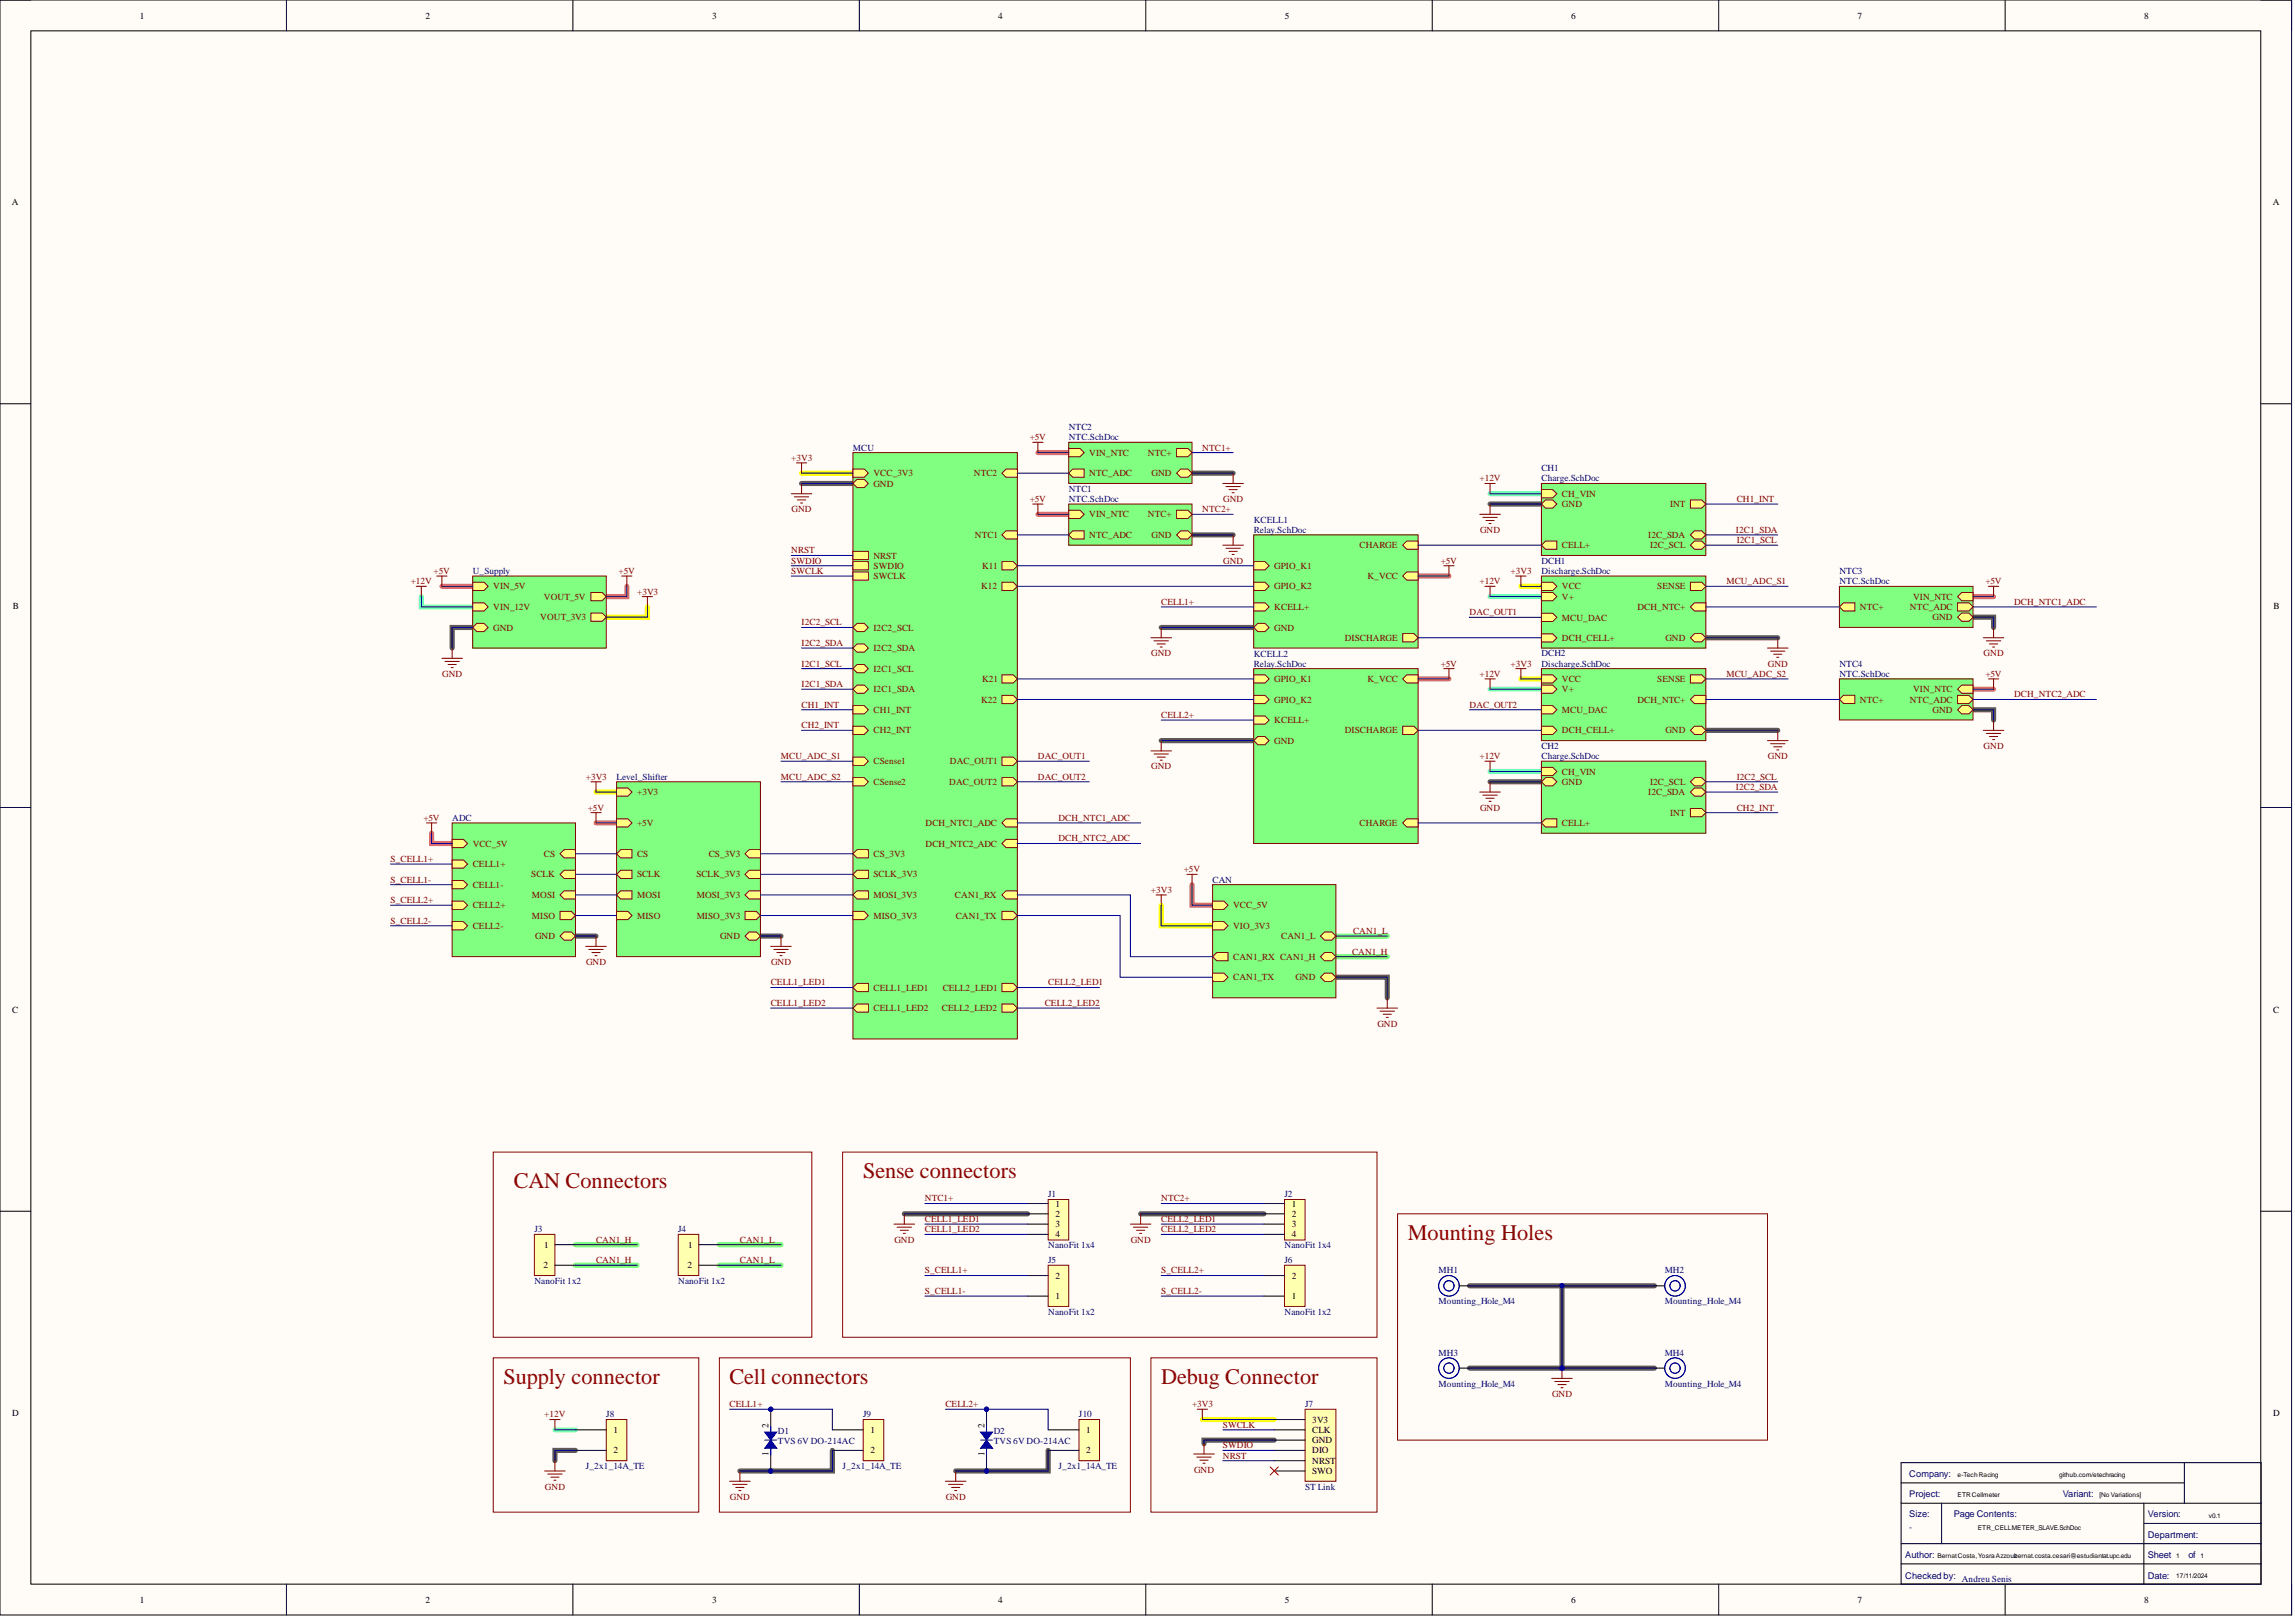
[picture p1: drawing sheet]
<svg xmlns="http://www.w3.org/2000/svg" width="566mm" height="399mm" viewBox="0 0 566 399" stroke-linecap="round" stroke-linejoin="round" font-family="sans-serif">
<defs><g id="words">
<g font-size="5.5" fill="#980000">
<text x="126.8" y="293.1">CAN Connectors</text>
<text x="213" y="290.5">Sense connectors</text>
<text x="347.3" y="305.7">Mounting Holes</text>
<text x="124.2" y="341.3">Supply connector</text>
<text x="180" y="341.3">Cell connectors</text>
<text x="286.5" y="341.3">Debug Connector</text>
</g>
<g font-size="2.3">
<text x="34.5" y="4.6">1</text>
<text x="105" y="4.6">2</text>
<text x="175.7" y="4.6">3</text>
<text x="246.3" y="4.6">4</text>
<text x="317" y="4.6">5</text>
<text x="387.6" y="4.6">6</text>
<text x="458.3" y="4.6">7</text>
<text x="529" y="4.6">8</text>
<text x="3" y="50.6">A</text>
<text x="560.7" y="50.6">A</text>
<text x="3.1" y="150.1">B</text>
<text x="560.9" y="150.1">B</text>
<text x="3" y="249.7">C</text>
<text x="560.8" y="249.7">C</text>
<text x="260.4" y="297.5">1</text>
<text x="318.7" y="297.5">1</text>
<text x="260.4" y="300.1">2</text>
<text x="260.4" y="302.6">3</text>
<text x="260.4" y="305.2">4</text>
<text x="318.7" y="300.1">2</text>
<text x="318.7" y="302.6">3</text>
<text x="318.7" y="305.2">4</text>
<text x="134.3" y="307.7">1</text>
<text x="169.8" y="307.7">1</text>
<text x="134.1" y="312.8">2</text>
<text x="169.6" y="312.8">2</text>
<text x="260.4" y="315.3">2</text>
<text x="318.7" y="315.3">2</text>
<text x="260.4" y="320.4">1</text>
<text x="318.7" y="320.4">1</text>
<text x="3" y="349.2">D</text>
<text x="151.4" y="353.4">1</text>
<text x="189.6" y="352.1" transform="rotate(-90 189.6 352.1)">2</text>
<text x="214.7" y="353.4">1</text>
<text x="242.9" y="352.1" transform="rotate(-90 242.9 352.1)">2</text>
<text x="268" y="353.4">1</text>
<text x="323.8" y="350.8">3V3</text>
<text x="323.8" y="353.4">CLK</text>
<text x="560.8" y="349.2">D</text>
<text x="151.4" y="358.4">2</text>
<text x="189.6" y="359.1" transform="rotate(-90 189.6 359.1)">1</text>
<text x="214.7" y="358.4">2</text>
<text x="242.9" y="359.1" transform="rotate(-90 242.9 359.1)">1</text>
<text x="268" y="358.4">2</text>
<text x="323.8" y="355.9">GND</text>
<text x="323.8" y="358.4">DIO</text>
<text x="323.8" y="361">NRST</text>
<text x="323.8" y="363.5">SWO</text>
<text x="34.5" y="395.2">1</text>
<text x="105" y="395.2">2</text>
<text x="175.7" y="395.2">3</text>
<text x="246.3" y="395.2">4</text>
<text x="317" y="395.2">5</text>
<text x="387.6" y="395.2">6</text>
<text x="458.3" y="395.2">7</text>
<text x="529" y="395.2">8</text>
</g>
<g font-size="2.3" fill="#000080">
<text x="263.7" y="106.1">NTC2</text>
<text x="210.4" y="111.1">MCU</text>
<text x="263.7" y="108.6">NTC.SchDoc</text>
<text x="380.3" y="116.2">CH1</text>
<text x="380.3" y="118.7">Charge.SchDoc</text>
<text x="263.7" y="121.3">NTC1</text>
<text x="263.7" y="123.8">NTC.SchDoc</text>
<text x="309.3" y="128.9">KCELL1</text>
<text x="309.3" y="131.4">Relay.SchDoc</text>
<text x="116.6" y="141.5">U_Supply</text>
<text x="380.3" y="139">DCH1</text>
<text x="380.3" y="141.5">Discharge.SchDoc</text>
<text x="453.8" y="141.6">NTC3</text>
<text x="453.8" y="144.1">NTC.SchDoc</text>
<text x="309.3" y="161.9">KCELL2</text>
<text x="380.3" y="161.8">DCH2</text>
<text x="309.3" y="164.4">Relay.SchDoc</text>
<text x="380.3" y="164.4">Discharge.SchDoc</text>
<text x="453.8" y="164.5">NTC4</text>
<text x="453.8" y="166.9">NTC.SchDoc</text>
<text x="380.3" y="184.8">CH2</text>
<text x="380.3" y="187.2">Charge.SchDoc</text>
<text x="152.1" y="192.3">Level_Shifter</text>
<text x="111.6" y="202.4">ADC</text>
<text x="299.2" y="217.6">CAN</text>
<text x="258.6" y="295.3">J1</text>
<text x="316.9" y="295.3">J2</text>
<text x="131.8" y="303.9">J3</text>
<text x="167.3" y="303.9">J4</text>
<text x="258.6" y="307.8">NanoFit 1x4</text>
<text x="258.6" y="311.5">J5</text>
<text x="316.9" y="307.8">NanoFit 1x4</text>
<text x="316.9" y="311.5">J6</text>
<text x="131.8" y="316.6">NanoFit 1x2</text>
<text x="167.3" y="316.6">NanoFit 1x2</text>
<text x="354.9" y="314">MH1</text>
<text x="410.7" y="314">MH2</text>
<text x="354.9" y="321.6">Mounting_Hole_M4</text>
<text x="410.7" y="321.6">Mounting_Hole_M4</text>
<text x="258.6" y="324.2">NanoFit 1x2</text>
<text x="316.9" y="324.2">NanoFit 1x2</text>
<text x="354.9" y="334.3">MH3</text>
<text x="410.7" y="334.3">MH4</text>
<text x="354.9" y="341.9">Mounting_Hole_M4</text>
<text x="410.7" y="341.9">Mounting_Hole_M4</text>
<text x="322" y="347">J7</text>
<text x="149.6" y="349.5">J8</text>
<text x="191.9" y="353.5">D1</text>
<text x="213" y="349.5">J9</text>
<text x="245.2" y="353.5">D2</text>
<text x="266.2" y="349.5">J10</text>
<text x="191.9" y="356.1">TVS 6V DO-214AC</text>
<text x="245.2" y="356.1">TVS 6V DO-214AC</text>
<text x="144.5" y="362.2">J_2x1_14A_TE</text>
<text x="207.9" y="362.2">J_2x1_14A_TE</text>
<text x="261.1" y="362.2">J_2x1_14A_TE</text>
<text x="471.1" y="364.2">Company:</text>
<text x="322" y="367.3">ST Link</text>
<text x="471.1" y="369.2">Project:</text>
<text x="508.9" y="369.2">Variant:</text>
<text x="471.1" y="374.2">Size:</text>
<text x="471.1" y="377.2">-</text>
<text x="482" y="374.2">Page Contents:</text>
<text x="529.9" y="374.2">Version:</text>
<text x="529.9" y="379.1">Department:</text>
<text x="470" y="389.5">Checked by:</text>
<text x="470" y="384.1">Author:</text>
<text x="529.9" y="384.1">Sheet</text>
<text x="529.9" y="389.5">Date:</text>
<text x="539.9" y="384.1">of</text>
<text x="484" y="390.1">Andreu Senis</text>
</g>
<g font-size="2.3" fill="#800000">
<text x="195.2" y="113.6">+3V3</text>
<text x="254" y="108.6">+5V</text>
<text x="268.7" y="112.4">VIN_NTC</text>
<text x="283.2" y="112.4">NTC+</text>
<text x="296.6" y="111.1">NTC1+</text>
<text x="215.5" y="117.4">VCC_3V3</text>
<text x="215.5" y="120">GND</text>
<text x="240.3" y="117.4">NTC2</text>
<text x="268.7" y="117.4">NTC_ADC</text>
<text x="284.1" y="117.4">GND</text>
<text x="365" y="118.7">+12V</text>
<text x="254" y="123.8">+5V</text>
<text x="301.8" y="123.8">GND</text>
<text x="385.4" y="122.5">CH_VIN</text>
<text x="385.4" y="125.1">GND</text>
<text x="412.1" y="125.1">INT</text>
<text x="428.5" y="123.8">CH1_INT</text>
<text x="195.3" y="126.3">GND</text>
<text x="268.7" y="127.6">VIN_NTC</text>
<text x="283.2" y="127.6">NTC+</text>
<text x="296.6" y="126.3">NTC2+</text>
<text x="365.2" y="131.4">GND</text>
<text x="428.3" y="131.4">I2C1_SDA</text>
<text x="195.2" y="136.5">NRST</text>
<text x="215.5" y="137.7">NRST</text>
<text x="240.5" y="132.7">NTC1</text>
<text x="268.7" y="132.7">NTC_ADC</text>
<text x="284.1" y="132.7">GND</text>
<text x="335.4" y="135.2">CHARGE</text>
<text x="385.4" y="135.2">CELL+</text>
<text x="406.7" y="132.7">I2C_SDA</text>
<text x="407.1" y="135.2">I2C_SCL</text>
<text x="428.5" y="133.9">I2C1_SCL</text>
<text x="107" y="141.5">+5V</text>
<text x="152.6" y="141.5">+5V</text>
<text x="195.2" y="139">SWDIO</text>
<text x="195.2" y="141.5">SWCLK</text>
<text x="215.5" y="140.3">SWDIO</text>
<text x="215.5" y="142.8">SWCLK</text>
<text x="242.3" y="140.3">K11</text>
<text x="301.8" y="139">GND</text>
<text x="314.4" y="140.3">GPIO_K1</text>
<text x="337.4" y="142.8">K_VCC</text>
<text x="355.4" y="139">+5V</text>
<text x="372.7" y="141.5">+3V3</text>
<text x="101.3" y="144.1">+12V</text>
<text x="121.7" y="145.3">VIN_5V</text>
<text x="134.2" y="147.9">VOUT_5V</text>
<text x="157.2" y="146.6">+3V3</text>
<text x="242" y="145.3">K12</text>
<text x="286.5" y="149.2">CELL1+</text>
<text x="314.4" y="145.3">GPIO_K2</text>
<text x="365" y="144.1">+12V</text>
<text x="385.4" y="145.3">VCC</text>
<text x="385.4" y="147.9">V+</text>
<text x="408.9" y="145.3">SENSE</text>
<text x="425.9" y="144.1">MCU_ADC_S1</text>
<text x="472" y="147.9">VIN_NTC</text>
<text x="489.8" y="144.1">+5V</text>
<text x="496.9" y="149.2">DCH_NTC1_ADC</text>
<text x="121.7" y="150.4">VIN_12V</text>
<text x="121.7" y="155.5">GND</text>
<text x="133.3" y="153">VOUT_3V3</text>
<text x="197.8" y="154.2">I2C2_SCL</text>
<text x="215.5" y="155.5">I2C2_SCL</text>
<text x="314.4" y="150.4">KCELL+</text>
<text x="314.4" y="155.5">GND</text>
<text x="362.5" y="151.7">DAC_OUT1</text>
<text x="385.4" y="153">MCU_DAC</text>
<text x="404" y="150.4">DCH_NTC+</text>
<text x="458.9" y="150.4">NTC+</text>
<text x="471.2" y="150.4">NTC_ADC</text>
<text x="476.8" y="153">GND</text>
<text x="197.8" y="159.3">I2C2_SDA</text>
<text x="215.5" y="160.6">I2C2_SDA</text>
<text x="284" y="161.8">GND</text>
<text x="331.8" y="158">DISCHARGE</text>
<text x="385.4" y="158.1">DCH_CELL+</text>
<text x="410.9" y="158">GND</text>
<text x="489.4" y="161.8">GND</text>
<text x="109.1" y="166.9">GND</text>
<text x="197.8" y="164.4">I2C1_SCL</text>
<text x="215.5" y="165.6">I2C1_SCL</text>
<text x="355.4" y="164.4">+5V</text>
<text x="365" y="166.9">+12V</text>
<text x="372.7" y="164.4">+3V3</text>
<text x="425.9" y="166.9">MCU_ADC_S2</text>
<text x="436.2" y="164.4">GND</text>
<text x="489.8" y="166.9">+5V</text>
<text x="197.8" y="169.4">I2C1_SDA</text>
<text x="215.5" y="170.7">I2C1_SDA</text>
<text x="242" y="173.3">K22</text>
<text x="242.3" y="168.2">K21</text>
<text x="314.4" y="173.3">GPIO_K2</text>
<text x="314.4" y="168.2">GPIO_K1</text>
<text x="337.4" y="168.2">K_VCC</text>
<text x="385.4" y="168.2">VCC</text>
<text x="385.4" y="170.7">V+</text>
<text x="404" y="173.3">DCH_NTC+</text>
<text x="408.9" y="168.2">SENSE</text>
<text x="458.9" y="173.3">NTC+</text>
<text x="471.2" y="173.3">NTC_ADC</text>
<text x="472" y="170.7">VIN_NTC</text>
<text x="496.9" y="172">DCH_NTC2_ADC</text>
<text x="197.8" y="174.5">CH1_INT</text>
<text x="197.8" y="179.6">CH2_INT</text>
<text x="215.5" y="175.8">CH1_INT</text>
<text x="286.5" y="177.1">CELL2+</text>
<text x="314.4" y="178.3">KCELL+</text>
<text x="362.5" y="174.5">DAC_OUT2</text>
<text x="385.4" y="175.8">MCU_DAC</text>
<text x="476.8" y="175.8">GND</text>
<text x="215.5" y="180.9">CH2_INT</text>
<text x="314.4" y="183.4">GND</text>
<text x="331.8" y="180.9">DISCHARGE</text>
<text x="385.4" y="180.9">DCH_CELL+</text>
<text x="410.9" y="180.9">GND</text>
<text x="489.4" y="184.7">GND</text>
<text x="192.7" y="187.2">MCU_ADC_S1</text>
<text x="215.5" y="188.5">CSense1</text>
<text x="234.3" y="188.5">DAC_OUT1</text>
<text x="256.1" y="187.2">DAC_OUT1</text>
<text x="284" y="189.7">GND</text>
<text x="365" y="187.2">+12V</text>
<text x="385.4" y="191">CH_VIN</text>
<text x="436.2" y="187.2">GND</text>
<text x="144.5" y="192.3">+3V3</text>
<text x="157.2" y="196.1">+3V3</text>
<text x="192.7" y="192.3">MCU_ADC_S2</text>
<text x="215.5" y="193.5">CSense2</text>
<text x="234.2" y="193.5">DAC_OUT2</text>
<text x="256.1" y="192.3">DAC_OUT2</text>
<text x="385.4" y="193.5">GND</text>
<text x="406.7" y="196.1">I2C_SDA</text>
<text x="407.1" y="193.5">I2C_SCL</text>
<text x="428.3" y="194.8">I2C2_SDA</text>
<text x="428.5" y="192.3">I2C2_SCL</text>
<text x="104.5" y="202.4">+5V</text>
<text x="145" y="199.9">+5V</text>
<text x="157.2" y="203.7">+5V</text>
<text x="228.3" y="203.7">DCH_NTC1_ADC</text>
<text x="261.1" y="202.4">DCH_NTC1_ADC</text>
<text x="335.4" y="203.7">CHARGE</text>
<text x="365.2" y="199.9">GND</text>
<text x="385.4" y="203.7">CELL+</text>
<text x="412.1" y="201.2">INT</text>
<text x="428.5" y="199.9">CH2_INT</text>
<text x="116.6" y="208.8">VCC_5V</text>
<text x="228.3" y="208.8">DCH_NTC2_ADC</text>
<text x="261.1" y="207.5">DCH_NTC2_ADC</text>
<text x="96.3" y="212.6">S_CELL1+</text>
<text x="116.6" y="213.8">CELL1+</text>
<text x="134.2" y="211.3">CS</text>
<text x="157.2" y="211.3">CS</text>
<text x="174.8" y="211.3">CS_3V3</text>
<text x="215.5" y="211.3">CS_3V3</text>
<text x="292.1" y="215.1">+5V</text>
<text x="96.3" y="217.6">S_CELL1-</text>
<text x="116.6" y="218.9">CELL1-</text>
<text x="131.1" y="216.4">SCLK</text>
<text x="131.2" y="221.4">MOSI</text>
<text x="157.2" y="221.4">MOSI</text>
<text x="157.2" y="216.4">SCLK</text>
<text x="171.8" y="216.4">SCLK_3V3</text>
<text x="171.9" y="221.4">MOSI_3V3</text>
<text x="215.5" y="216.4">SCLK_3V3</text>
<text x="215.5" y="221.4">MOSI_3V3</text>
<text x="235.6" y="221.4">CAN1_RX</text>
<text x="284" y="220.2">+3V3</text>
<text x="96.3" y="222.7">S_CELL2+</text>
<text x="96.3" y="227.8">S_CELL2-</text>
<text x="116.6" y="224">CELL2+</text>
<text x="131.2" y="226.5">MISO</text>
<text x="157.2" y="226.5">MISO</text>
<text x="171.9" y="226.5">MISO_3V3</text>
<text x="215.5" y="226.5">MISO_3V3</text>
<text x="235.8" y="226.5">CAN1_TX</text>
<text x="304.2" y="224">VCC_5V</text>
<text x="116.6" y="229.1">CELL2-</text>
<text x="132" y="231.6">GND</text>
<text x="177.6" y="231.6">GND</text>
<text x="304.2" y="229.1">VIO_3V3</text>
<text x="316.1" y="231.6">CAN1_L</text>
<text x="333.8" y="230.3">CAN1_L</text>
<text x="144.6" y="237.9">GND</text>
<text x="190.2" y="237.9">GND</text>
<text x="304.2" y="236.7">CAN1_RX CAN1_H</text>
<text x="333.6" y="235.4">CAN1_H</text>
<text x="190.1" y="243">CELL1_LED1</text>
<text x="215.5" y="244.3">CELL1_LED1</text>
<text x="232.6" y="244.3">CELL2_LED1</text>
<text x="258.6" y="243">CELL2_LED1</text>
<text x="304.2" y="241.7">CAN1_TX</text>
<text x="319.6" y="241.7">GND</text>
<text x="190.1" y="248.1">CELL1_LED2</text>
<text x="215.5" y="249.4">CELL1_LED2</text>
<text x="232.4" y="249.4">CELL2_LED2</text>
<text x="257.8" y="248.1">CELL2_LED2</text>
<text x="339.8" y="253.2">GND</text>
<text x="228.2" y="296.3">NTC1+</text>
<text x="286.5" y="296.3">NTC2+</text>
<text x="228.2" y="301.4">CELL1_LED1</text>
<text x="228.2" y="303.9">CELL1_LED2</text>
<text x="286.5" y="301.4">CELL2_LED1</text>
<text x="286.5" y="303.9">CELL2_LED2</text>
<text x="147" y="306.4">CAN1_H</text>
<text x="147" y="311.5">CAN1_H</text>
<text x="182.5" y="306.4">CAN1_L</text>
<text x="182.5" y="311.5">CAN1_L</text>
<text x="220.7" y="306.4">GND</text>
<text x="279" y="306.4">GND</text>
<text x="228.2" y="314">S_CELL1+</text>
<text x="286.5" y="314">S_CELL2+</text>
<text x="228.2" y="319.1">S_CELL1-</text>
<text x="286.5" y="319.1">S_CELL2-</text>
<text x="180" y="347">CELL1+</text>
<text x="233.2" y="347">CELL2+</text>
<text x="294.1" y="347">+3V3</text>
<text x="382.9" y="344.5">GND</text>
<text x="134.3" y="349.5">+12V</text>
<text x="301.7" y="352.1">SWCLK</text>
<text x="301.7" y="357.2">SWDIO</text>
<text x="301.7" y="359.7">NRST</text>
<text x="294.6" y="363.2">GND</text>
<text x="134.5" y="367.3">GND</text>
<text x="180.1" y="369.8">GND</text>
<text x="233.3" y="369.8">GND</text>
</g>
<g font-size="1.6">
<text x="483" y="364.3">e-Tech Racing</text>
<text x="508" y="364.3">github.com/etechracing</text>
<text x="483" y="369.2">ETR Cellmeter</text>
<text x="518" y="369.2">[No Variations]</text>
<text x="488" y="377.2">ETR_CELLMETER_SLAVE.SchDoc</text>
<text x="544.9" y="374.2">v0.1</text>
<text x="478" y="384.2">BernatCosta,Yosra Azzoubernat.costa.cesari@estudiantat.upc.edu</text>
<text x="496.9" y="384.2">z</text>
<text x="536.9" y="384.2">1</text>
<text x="536.9" y="389.2">17/11/2024</text>
<text x="542.9" y="384.2">1</text>
</g>
</g></defs>
<path d="M0 0h565.4v398.3h-565.4z" fill-rule="evenodd" fill="#fffcf8"/>
<path d="M0 0h565.4v398.3h-565.4z" fill="none" stroke="#000" stroke-width=".25"/>
<path d="M7.6 7.6h550.2v383h-550.2z" fill-rule="evenodd" fill="#fffcf8"/>
<g fill="none" stroke="#000" stroke-width=".25">
<path d="M0 0h7.6M70.7 0v7.6M141.3 0v7.6M212 0v7.6M282.7 0v7.6M353.4 0v7.6M424 0v7.6M494.7 0v7.6M557.8 0h7.6v7.6M7.6 7.6h550.2v383h-550.2zM0 99.6h7.6M557.8 99.6h7.6"/>
<path d="M0 199.1h7.6M557.8 199.1h7.6M0 298.7h7.6M557.8 298.7h7.6M70.7 390.6v7.7M141.3 390.6v7.7M212 390.6v7.7M282.7 390.6v7.7M353.4 390.6v7.7M424 390.6v7.7M494.7 390.6v7.7M565.4 390.6v7.7"/>
</g>
<g fill="none" stroke="#605857" stroke-width="1.3">
<path d="M197.8 119.2h12.6M294.1 116.7h10.1M294.1 131.9h10.1M367.6 124.3h12.7M116.6 154.7h-5v5.1M286.5 154.7h22.8M420.9 157.3h17.7M486.8 152.2h5v2.5M486.8 175h5v2.6M286.5 182.6h22.8M367.6 192.8h12.7M420.9 180.1h17.7"/>
<path d="M142 230.8h5M187.6 230.8h5.1M329.6 241h12.7v5.1M223.1 299.3h30.4M281.4 299.3h30.4M362.5 317.1h45.7M385.4 317.1v20.3M362.5 337.4h45.7M142 357.7h-5.1v2.5M205.4 357.7v5h-22.9M258.6 357.7v5h-22.8M314.4 355.1h-17.4v.9"/>
</g>
<path d="M197.8 116.7h12.6M159.7 149.7v2.5h-10.1M375.2 144.6h5.1M375.2 167.4h5.1M147 195.3h5.1M286.5 223.2v5.1h12.7M296.6 350.1h17.8" fill="none" stroke="#ff0" stroke-width="1.3"/>
<path d="M256.1 111.6h7.6M256.1 126.8h7.6M109 144.6h7.6M154.7 144.6v2.5h-5.1M349.9 142.1h7.6M486.8 147.1h5M349.9 167.4h7.6M486.8 170h5M106.5 205.5v2.5h5.1M147 202.9h5.1M294.1 218.1v5.1h5.1" fill="none" stroke="#ff6e6e" stroke-width="1.3"/>
<path d="M329.6 235.9h12.7M329.6 230.8h12.7M142 306.9h15.2M142 312h15.2M177.5 306.9h15.2M177.5 312h15.2" fill="none" stroke="#6eff6e" stroke-width="1.3"/>
<path d="M367.6 121.8h12.7M103.9 147.1v2.6h12.7M367.6 147.1h12.7M367.6 170h12.7M367.6 190.2h12.7M136.9 352.6h5.1" fill="none" stroke="#6effff" stroke-width="1.3"/>
<path d="M111.6 202.9h30.4v33h-30.4z" fill-rule="evenodd" fill="#80ff80"/>
<path d="M111.6 202.9h30.4v33h-30.4z" fill="none" stroke="#800000" stroke-width=".25"/>
<path d="M139.2 214.6h2.8v2h-2.8l-1-1z" fill-rule="evenodd" fill="#ffff80"/>
<path d="M139.2 214.6h2.8v2h-2.8l-1-1z" fill="none" stroke="#800000" stroke-width=".25"/>
<path d="M139.2 209.5h2.8v2.1h-2.8l-1-1.1z" fill-rule="evenodd" fill="#ffff80"/>
<path d="M139.2 209.5h2.8v2.1h-2.8l-1-1.1z" fill="none" stroke="#800000" stroke-width=".25"/>
<path d="M139.2 219.7h2.8v2h-2.8l-1-1z" fill-rule="evenodd" fill="#ffff80"/>
<path d="M139.2 219.7h2.8v2h-2.8l-1-1z" fill="none" stroke="#800000" stroke-width=".25"/>
<path d="M138.2 224.7h2.8l1 1.1-1 1h-2.8z" fill-rule="evenodd" fill="#ffff80"/>
<path d="M138.2 224.7h2.8l1 1.1-1 1h-2.8z" fill="none" stroke="#800000" stroke-width=".25"/>
<path d="M111.6 222.2h2.7l1.1 1-1.1 1h-2.7z" fill-rule="evenodd" fill="#ffff80"/>
<path d="M111.6 222.2h2.7l1.1 1-1.1 1h-2.7z" fill="none" stroke="#800000" stroke-width=".25"/>
<path d="M111.6 227.3h2.7l1.1 1-1.1 1h-2.7z" fill-rule="evenodd" fill="#ffff80"/>
<path d="M111.6 227.3h2.7l1.1 1-1.1 1h-2.7z" fill="none" stroke="#800000" stroke-width=".25"/>
<path d="M111.6 217.1h2.7l1.1 1-1.1 1.1h-2.7z" fill-rule="evenodd" fill="#ffff80"/>
<path d="M111.6 217.1h2.7l1.1 1-1.1 1.1h-2.7z" fill="none" stroke="#800000" stroke-width=".25"/>
<path d="M111.6 212.1h2.7l1.1 1-1.1 1h-2.7z" fill-rule="evenodd" fill="#ffff80"/>
<path d="M111.6 212.1h2.7l1.1 1-1.1 1h-2.7z" fill="none" stroke="#800000" stroke-width=".25"/>
<path d="M111.6 207h2.7l1.1 1-1.1 1h-2.7z" fill-rule="evenodd" fill="#ffff80"/>
<path d="M111.6 207h2.7l1.1 1-1.1 1h-2.7z" fill="none" stroke="#800000" stroke-width=".25"/>
<path d="M139.2 229.8h1.8l1 1-1 1h-1.8l-1-1z" fill-rule="evenodd" fill="#ffff80"/>
<path d="M139.2 229.8h1.8l1 1-1 1h-1.8l-1-1z" fill="none" stroke="#800000" stroke-width=".25"/>
<path d="M152.1 192.8h35.5v43.1h-35.5z" fill-rule="evenodd" fill="#80ff80"/>
<path d="M152.1 192.8h35.5v43.1h-35.5z" fill="none" stroke="#800000" stroke-width=".25"/>
<path d="M183.8 224.7h2.8l1 1.1-1 1h-2.8z" fill-rule="evenodd" fill="#ffff80"/>
<path d="M183.8 224.7h2.8l1 1.1-1 1h-2.8z" fill="none" stroke="#800000" stroke-width=".25"/>
<path d="M153.1 219.7h2.8v2h-2.8l-1-1z" fill-rule="evenodd" fill="#ffff80"/>
<path d="M153.1 219.7h2.8v2h-2.8l-1-1z" fill="none" stroke="#800000" stroke-width=".25"/>
<path d="M153.1 209.5h2.8v2.1h-2.8l-1-1.1z" fill-rule="evenodd" fill="#ffff80"/>
<path d="M153.1 209.5h2.8v2.1h-2.8l-1-1.1z" fill="none" stroke="#800000" stroke-width=".25"/>
<path d="M153.1 214.6h2.8v2h-2.8l-1-1z" fill-rule="evenodd" fill="#ffff80"/>
<path d="M153.1 214.6h2.8v2h-2.8l-1-1z" fill="none" stroke="#800000" stroke-width=".25"/>
<path d="M184.8 209.5h2.8v2.1h-2.8l-1-1.1z" fill-rule="evenodd" fill="#ffff80"/>
<path d="M184.8 209.5h2.8v2.1h-2.8l-1-1.1z" fill="none" stroke="#800000" stroke-width=".25"/>
<path d="M184.8 219.7h2.8v2h-2.8l-1-1z" fill-rule="evenodd" fill="#ffff80"/>
<path d="M184.8 219.7h2.8v2h-2.8l-1-1z" fill="none" stroke="#800000" stroke-width=".25"/>
<path d="M184.8 214.6h2.8v2h-2.8l-1-1z" fill-rule="evenodd" fill="#ffff80"/>
<path d="M184.8 214.6h2.8v2h-2.8l-1-1z" fill="none" stroke="#800000" stroke-width=".25"/>
<path d="M152.1 194.3h2.8l1 1-1 1h-2.8z" fill-rule="evenodd" fill="#ffff80"/>
<path d="M152.1 194.3h2.8l1 1-1 1h-2.8z" fill="none" stroke="#800000" stroke-width=".25"/>
<path d="M152.1 201.9h2.8l1 1-1 1h-2.8z" fill-rule="evenodd" fill="#ffff80"/>
<path d="M152.1 201.9h2.8l1 1-1 1h-2.8z" fill="none" stroke="#800000" stroke-width=".25"/>
<path d="M152.1 224.7h2.8l1 1.1-1 1h-2.8z" fill-rule="evenodd" fill="#ffff80"/>
<path d="M152.1 224.7h2.8l1 1.1-1 1h-2.8z" fill="none" stroke="#800000" stroke-width=".25"/>
<path d="M184.8 229.8h1.8l1 1-1 1h-1.8l-1-1z" fill-rule="evenodd" fill="#ffff80"/>
<path d="M184.8 229.8h1.8l1 1-1 1h-1.8l-1-1z" fill="none" stroke="#800000" stroke-width=".25"/>
<path d="M299.2 218.1h30.4v28h-30.4z" fill-rule="evenodd" fill="#80ff80"/>
<path d="M299.2 218.1h30.4v28h-30.4z" fill="none" stroke="#800000" stroke-width=".25"/>
<path d="M326.8 229.8h1.8l1 1-1 1h-1.8l-1-1z" fill-rule="evenodd" fill="#ffff80"/>
<path d="M326.8 229.8h1.8l1 1-1 1h-1.8l-1-1z" fill="none" stroke="#800000" stroke-width=".25"/>
<path d="M326.8 234.9h1.8l1 1-1 1h-1.8l-1-1z" fill-rule="evenodd" fill="#ffff80"/>
<path d="M326.8 234.9h1.8l1 1-1 1h-1.8l-1-1z" fill="none" stroke="#800000" stroke-width=".25"/>
<path d="M300.2 234.9h2.8v2h-2.8l-1-1z" fill-rule="evenodd" fill="#ffff80"/>
<path d="M300.2 234.9h2.8v2h-2.8l-1-1z" fill="none" stroke="#800000" stroke-width=".25"/>
<path d="M299.2 240h2.8l1 1-1 1h-2.8z" fill-rule="evenodd" fill="#ffff80"/>
<path d="M299.2 240h2.8l1 1-1 1h-2.8z" fill="none" stroke="#800000" stroke-width=".25"/>
<path d="M299.2 222.2h2.8l1 1-1 1h-2.8z" fill-rule="evenodd" fill="#ffff80"/>
<path d="M299.2 222.2h2.8l1 1-1 1h-2.8z" fill="none" stroke="#800000" stroke-width=".25"/>
<path d="M299.2 227.3h2.8l1 1-1 1h-2.8z" fill-rule="evenodd" fill="#ffff80"/>
<path d="M299.2 227.3h2.8l1 1-1 1h-2.8z" fill="none" stroke="#800000" stroke-width=".25"/>
<path d="M326.8 240h1.8l1 1-1 1h-1.8l-1-1z" fill-rule="evenodd" fill="#ffff80"/>
<path d="M326.8 240h1.8l1 1-1 1h-1.8l-1-1z" fill="none" stroke="#800000" stroke-width=".25"/>
<path d="M210.4 111.6h40.6v144.6h-40.6z" fill-rule="evenodd" fill="#80ff80"/>
<path d="M210.4 111.6h40.6v144.6h-40.6z" fill="none" stroke="#800000" stroke-width=".25"/>
<path d="M210.4 115.7h2.8l1 1-1 1h-2.8z" fill-rule="evenodd" fill="#ffff80"/>
<path d="M210.4 115.7h2.8l1 1-1 1h-2.8z" fill="none" stroke="#800000" stroke-width=".25"/>
<path d="M210.4 136h3.8v2h-3.8z" fill-rule="evenodd" fill="#ffff80"/>
<path d="M210.4 136h3.8v2h-3.8z" fill="none" stroke="#800000" stroke-width=".25"/>
<path d="M247.2 138.5h2.8l1 1-1 1h-2.8z" fill-rule="evenodd" fill="#ffff80"/>
<path d="M247.2 138.5h2.8l1 1-1 1h-2.8z" fill="none" stroke="#800000" stroke-width=".25"/>
<path d="M247.2 143.6h2.8l1 1-1 1h-2.8z" fill-rule="evenodd" fill="#ffff80"/>
<path d="M247.2 143.6h2.8l1 1-1 1h-2.8z" fill="none" stroke="#800000" stroke-width=".25"/>
<path d="M248.2 219.7h2.8v2h-2.8l-1-1z" fill-rule="evenodd" fill="#ffff80"/>
<path d="M248.2 219.7h2.8v2h-2.8l-1-1z" fill="none" stroke="#800000" stroke-width=".25"/>
<path d="M247.2 224.7h2.8l1 1.1-1 1h-2.8z" fill-rule="evenodd" fill="#ffff80"/>
<path d="M247.2 224.7h2.8l1 1.1-1 1h-2.8z" fill="none" stroke="#800000" stroke-width=".25"/>
<path d="M247.2 171.5h2.8l1 1-1 1h-2.8z" fill-rule="evenodd" fill="#ffff80"/>
<path d="M247.2 171.5h2.8l1 1-1 1h-2.8z" fill="none" stroke="#800000" stroke-width=".25"/>
<path d="M247.2 166.4h2.8l1 1-1 1h-2.8z" fill-rule="evenodd" fill="#ffff80"/>
<path d="M247.2 166.4h2.8l1 1-1 1h-2.8z" fill="none" stroke="#800000" stroke-width=".25"/>
<path d="M211.4 209.5h2.8v2.1h-2.8l-1-1.1z" fill-rule="evenodd" fill="#ffff80"/>
<path d="M211.4 209.5h2.8v2.1h-2.8l-1-1.1z" fill="none" stroke="#800000" stroke-width=".25"/>
<path d="M247.2 186.7h2.8l1 1-1 1h-2.8z" fill-rule="evenodd" fill="#ffff80"/>
<path d="M247.2 186.7h2.8l1 1-1 1h-2.8z" fill="none" stroke="#800000" stroke-width=".25"/>
<path d="M247.2 191.8h2.8l1 1-1 1h-2.8z" fill-rule="evenodd" fill="#ffff80"/>
<path d="M247.2 191.8h2.8l1 1-1 1h-2.8z" fill="none" stroke="#800000" stroke-width=".25"/>
<path d="M210.4 138.5h3.8v2h-3.8z" fill-rule="evenodd" fill="#ffff80"/>
<path d="M210.4 138.5h3.8v2h-3.8z" fill="none" stroke="#800000" stroke-width=".25"/>
<path d="M210.4 141h3.8v2.1h-3.8z" fill-rule="evenodd" fill="#ffff80"/>
<path d="M210.4 141h3.8v2.1h-3.8z" fill="none" stroke="#800000" stroke-width=".25"/>
<path d="M211.4 163.9h1.8l1 1-1 1h-1.8l-1-1z" fill-rule="evenodd" fill="#ffff80"/>
<path d="M211.4 163.9h1.8l1 1-1 1h-1.8l-1-1z" fill="none" stroke="#800000" stroke-width=".25"/>
<path d="M211.4 168.9h1.8l1 1.1-1 1h-1.8l-1-1z" fill-rule="evenodd" fill="#ffff80"/>
<path d="M211.4 168.9h1.8l1 1.1-1 1h-1.8l-1-1z" fill="none" stroke="#800000" stroke-width=".25"/>
<path d="M211.4 214.6h2.8v2h-2.8l-1-1z" fill-rule="evenodd" fill="#ffff80"/>
<path d="M211.4 214.6h2.8v2h-2.8l-1-1z" fill="none" stroke="#800000" stroke-width=".25"/>
<path d="M210.4 224.7h2.8l1 1.1-1 1h-2.8z" fill-rule="evenodd" fill="#ffff80"/>
<path d="M210.4 224.7h2.8l1 1.1-1 1h-2.8z" fill="none" stroke="#800000" stroke-width=".25"/>
<path d="M211.4 219.7h2.8v2h-2.8l-1-1z" fill-rule="evenodd" fill="#ffff80"/>
<path d="M211.4 219.7h2.8v2h-2.8l-1-1z" fill="none" stroke="#800000" stroke-width=".25"/>
<path d="M211.4 118.2h1.8l1 1-1 1h-1.8l-1-1z" fill-rule="evenodd" fill="#ffff80"/>
<path d="M211.4 118.2h1.8l1 1-1 1h-1.8l-1-1z" fill="none" stroke="#800000" stroke-width=".25"/>
<path d="M248.2 130.9h2.8v2h-2.8l-1-1z" fill-rule="evenodd" fill="#ffff80"/>
<path d="M248.2 130.9h2.8v2h-2.8l-1-1z" fill="none" stroke="#800000" stroke-width=".25"/>
<path d="M248.2 115.7h2.8v2h-2.8l-1-1z" fill-rule="evenodd" fill="#ffff80"/>
<path d="M248.2 115.7h2.8v2h-2.8l-1-1z" fill="none" stroke="#800000" stroke-width=".25"/>
<path d="M211.4 153.7h1.8l1 1-1 1h-1.8l-1-1z" fill-rule="evenodd" fill="#ffff80"/>
<path d="M211.4 153.7h1.8l1 1-1 1h-1.8l-1-1z" fill="none" stroke="#800000" stroke-width=".25"/>
<path d="M211.4 158.8h1.8l1 1-1 1h-1.8l-1-1z" fill-rule="evenodd" fill="#ffff80"/>
<path d="M211.4 158.8h1.8l1 1-1 1h-1.8l-1-1z" fill="none" stroke="#800000" stroke-width=".25"/>
<path d="M210.4 174h2.8l1 1-1 1h-2.8z" fill-rule="evenodd" fill="#ffff80"/>
<path d="M210.4 174h2.8l1 1-1 1h-2.8z" fill="none" stroke="#800000" stroke-width=".25"/>
<path d="M210.4 179.1h2.8l1 1-1 1h-2.8z" fill-rule="evenodd" fill="#ffff80"/>
<path d="M210.4 179.1h2.8l1 1-1 1h-2.8z" fill="none" stroke="#800000" stroke-width=".25"/>
<path d="M210.4 186.7h2.8l1 1-1 1h-2.8z" fill-rule="evenodd" fill="#ffff80"/>
<path d="M210.4 186.7h2.8l1 1-1 1h-2.8z" fill="none" stroke="#800000" stroke-width=".25"/>
<path d="M210.4 191.8h2.8l1 1-1 1h-2.8z" fill-rule="evenodd" fill="#ffff80"/>
<path d="M210.4 191.8h2.8l1 1-1 1h-2.8z" fill="none" stroke="#800000" stroke-width=".25"/>
<path d="M248.2 201.9h2.8v2h-2.8l-1-1z" fill-rule="evenodd" fill="#ffff80"/>
<path d="M248.2 201.9h2.8v2h-2.8l-1-1z" fill="none" stroke="#800000" stroke-width=".25"/>
<path d="M248.2 207h2.8v2h-2.8l-1-1z" fill-rule="evenodd" fill="#ffff80"/>
<path d="M248.2 207h2.8v2h-2.8l-1-1z" fill="none" stroke="#800000" stroke-width=".25"/>
<path d="M211.4 242.5h2.8v2h-2.8l-1-1z" fill-rule="evenodd" fill="#ffff80"/>
<path d="M211.4 242.5h2.8v2h-2.8l-1-1z" fill="none" stroke="#800000" stroke-width=".25"/>
<path d="M211.4 247.6h2.8v2h-2.8l-1-1z" fill-rule="evenodd" fill="#ffff80"/>
<path d="M211.4 247.6h2.8v2h-2.8l-1-1z" fill="none" stroke="#800000" stroke-width=".25"/>
<path d="M247.2 242.5h2.8l1 1-1 1h-2.8z" fill-rule="evenodd" fill="#ffff80"/>
<path d="M247.2 242.5h2.8l1 1-1 1h-2.8z" fill="none" stroke="#800000" stroke-width=".25"/>
<path d="M247.2 247.6h2.8l1 1-1 1h-2.8z" fill-rule="evenodd" fill="#ffff80"/>
<path d="M247.2 247.6h2.8l1 1-1 1h-2.8z" fill="none" stroke="#800000" stroke-width=".25"/>
<path d="M213 350.1h5v10.1h-5z" fill-rule="evenodd" fill="#ffffb0"/>
<path d="M177.5 334.8h101.4v38.1h-101.4zM213 350.1h5v10.1h-5z" fill="none" stroke="#800000" stroke-width=".25"/>
<path d="M205.4 352.6h7.6M205.4 357.7h7.6" fill="none" stroke="#000" stroke-width=".25"/>
<path d="M266.2 350.1h5.1v10.1h-5.1z" fill-rule="evenodd" fill="#ffffb0"/>
<path d="M266.2 350.1h5.1v10.1h-5.1z" fill="none" stroke="#800000" stroke-width=".25"/>
<path d="M258.6 352.6h7.6M258.6 357.7h7.6" fill="none" stroke="#000" stroke-width=".25"/>
<path d="M322 347.5h7.6v17.8h-7.6z" fill-rule="evenodd" fill="#ffffb0"/>
<g fill="none" stroke="#800000" stroke-width=".25">
<path d="M196.5 114.1h2.5M197.8 114.1v2.6M145.8 192.8h2.5M147 192.8v2.5M105.2 202.9h2.5M106.5 202.9v2.6M145.8 200.4h2.5M147 200.4v2.5M292.8 215.6h2.6M294.1 215.6v2.5M284 334.8h55.7v38.1h-55.7zM294.5 358.6h5.1"/>
<path d="M295.3 359.3h3.5M295.4 347.5h2.5M296.6 347.5v2.6M297 356v2.6M322 347.5h7.6v17.8h-7.6zM296 360.1h2.1M296.8 360.8h.5"/>
</g>
<path d="M314.4 350.1h7.6M314.4 352.6h7.6M314.4 355.1h7.6M314.4 357.7h7.6M314.4 360.2h7.6M314.4 362.7h7.6" fill="none" stroke="#000" stroke-width=".25"/>
<path d="M313.4 361.7l2 2.1M315.4 361.7l-2 2.1" fill="none" stroke="#f00" stroke-width=".25"/>
<path d="M149.6 350.1h5.1v10.1h-5.1z" fill-rule="evenodd" fill="#ffffb0"/>
<path d="M121.7 334.8h50.7v38.1h-50.7zM149.6 350.1h5.1v10.1h-5.1z" fill="none" stroke="#800000" stroke-width=".25"/>
<path d="M142 352.6h7.6M142 357.7h7.6" fill="none" stroke="#000" stroke-width=".25"/>
<path d="M116.6 142.1h33v17.7h-33z" fill-rule="evenodd" fill="#80ff80"/>
<path d="M116.6 142.1h33v17.7h-33z" fill="none" stroke="#800000" stroke-width=".25"/>
<path d="M116.6 148.6h2.8l1 1.1-1 1h-2.8z" fill-rule="evenodd" fill="#ffff80"/>
<path d="M116.6 148.6h2.8l1 1.1-1 1h-2.8z" fill="none" stroke="#800000" stroke-width=".25"/>
<path d="M145.8 146.1h2.8l1 1-1 1h-2.8z" fill-rule="evenodd" fill="#ffff80"/>
<path d="M145.8 146.1h2.8l1 1-1 1h-2.8z" fill="none" stroke="#800000" stroke-width=".25"/>
<path d="M145.8 151.2h2.8l1 1-1 1h-2.8z" fill-rule="evenodd" fill="#ffff80"/>
<path d="M145.8 151.2h2.8l1 1-1 1h-2.8z" fill="none" stroke="#800000" stroke-width=".25"/>
<path d="M117.6 153.7h1.8l1 1-1 1h-1.8l-1-1z" fill-rule="evenodd" fill="#ffff80"/>
<path d="M117.6 153.7h1.8l1 1-1 1h-1.8l-1-1z" fill="none" stroke="#800000" stroke-width=".25"/>
<path d="M116.6 143.6h2.8l1 1-1 1h-2.8z" fill-rule="evenodd" fill="#ffff80"/>
<g fill="none" stroke="#800000" stroke-width=".25">
<path d="M102.7 144.6h2.5M103.9 144.6v2.5M116.6 143.6h2.8l1 1-1 1h-2.8zM153.4 142.1h2.5M154.7 142.1v2.5M158.5 147.1h2.5M159.7 147.1v2.6M207.9 284.1h131.8v45.7h-131.8zM135.6 350.1h2.6M136.9 350.1v2.5M134.4 362.7h5M135.1 363.5h3.6"/>
<path d="M135.9 364.3h2M136.7 365h.5M136.9 360.2v2.5"/>
</g>
<path d="M131.8 304.4h5.1v10.1h-5.1z" fill-rule="evenodd" fill="#ffffb0"/>
<path d="M121.7 284.1h78.6v45.7h-78.6zM131.8 304.4h5.1v10.1h-5.1z" fill="none" stroke="#800000" stroke-width=".25"/>
<path d="M136.9 306.9h5.1M136.9 312h5.1" fill="none" stroke="#000" stroke-width=".25"/>
<path d="M309.3 131.9h40.6v27.9h-40.6z" fill-rule="evenodd" fill="#80ff80"/>
<path d="M309.3 131.9h40.6v27.9h-40.6z" fill="none" stroke="#800000" stroke-width=".25"/>
<path d="M309.3 143.6h2.8l1 1-1 1h-2.8z" fill-rule="evenodd" fill="#ffff80"/>
<path d="M309.3 143.6h2.8l1 1-1 1h-2.8z" fill="none" stroke="#800000" stroke-width=".25"/>
<path d="M309.3 138.5h2.8l1 1-1 1h-2.8z" fill-rule="evenodd" fill="#ffff80"/>
<path d="M309.3 138.5h2.8l1 1-1 1h-2.8z" fill="none" stroke="#800000" stroke-width=".25"/>
<path d="M309.3 148.6h2.8l1 1.1-1 1h-2.8z" fill-rule="evenodd" fill="#ffff80"/>
<path d="M309.3 148.6h2.8l1 1.1-1 1h-2.8z" fill="none" stroke="#800000" stroke-width=".25"/>
<path d="M346.1 156.3h2.8l1 1-1 1h-2.8z" fill-rule="evenodd" fill="#ffff80"/>
<path d="M346.1 156.3h2.8l1 1-1 1h-2.8z" fill="none" stroke="#800000" stroke-width=".25"/>
<path d="M347.1 133.4h2.8v2.1h-2.8l-1-1.1z" fill-rule="evenodd" fill="#ffff80"/>
<path d="M347.1 133.4h2.8v2.1h-2.8l-1-1.1z" fill="none" stroke="#800000" stroke-width=".25"/>
<path d="M310.3 153.7h1.8l1 1-1 1h-1.8l-1-1z" fill-rule="evenodd" fill="#ffff80"/>
<path d="M310.3 153.7h1.8l1 1-1 1h-1.8l-1-1z" fill="none" stroke="#800000" stroke-width=".25"/>
<path d="M347.1 141h2.8v2.1h-2.8l-1-1z" fill-rule="evenodd" fill="#ffff80"/>
<path d="M347.1 141h2.8v2.1h-2.8l-1-1z" fill="none" stroke="#800000" stroke-width=".25"/>
<path d="M309.3 164.9h40.6v43.1h-40.6z" fill-rule="evenodd" fill="#80ff80"/>
<path d="M309.3 164.9h40.6v43.1h-40.6z" fill="none" stroke="#800000" stroke-width=".25"/>
<path d="M309.3 171.5h2.8l1 1-1 1h-2.8z" fill-rule="evenodd" fill="#ffff80"/>
<path d="M309.3 171.5h2.8l1 1-1 1h-2.8z" fill="none" stroke="#800000" stroke-width=".25"/>
<path d="M309.3 166.4h2.8l1 1-1 1h-2.8z" fill-rule="evenodd" fill="#ffff80"/>
<path d="M309.3 166.4h2.8l1 1-1 1h-2.8z" fill="none" stroke="#800000" stroke-width=".25"/>
<path d="M309.3 176.5h2.8l1 1.1-1 1h-2.8z" fill-rule="evenodd" fill="#ffff80"/>
<path d="M309.3 176.5h2.8l1 1.1-1 1h-2.8z" fill="none" stroke="#800000" stroke-width=".25"/>
<path d="M346.1 179.1h2.8l1 1-1 1h-2.8z" fill-rule="evenodd" fill="#ffff80"/>
<path d="M346.1 179.1h2.8l1 1-1 1h-2.8z" fill="none" stroke="#800000" stroke-width=".25"/>
<path d="M347.1 201.9h2.8v2h-2.8l-1-1z" fill-rule="evenodd" fill="#ffff80"/>
<path d="M347.1 201.9h2.8v2h-2.8l-1-1z" fill="none" stroke="#800000" stroke-width=".25"/>
<path d="M310.3 181.6h1.8l1 1-1 1.1h-1.8l-1-1.1z" fill-rule="evenodd" fill="#ffff80"/>
<path d="M310.3 181.6h1.8l1 1-1 1.1h-1.8l-1-1.1z" fill="none" stroke="#800000" stroke-width=".25"/>
<path d="M347.1 166.4h2.8v2h-2.8l-1-1z" fill-rule="evenodd" fill="#ffff80"/>
<path d="M347.1 166.4h2.8v2h-2.8l-1-1z" fill="none" stroke="#800000" stroke-width=".25"/>
<path d="M167.3 304.4h5.1v10.1h-5.1z" fill-rule="evenodd" fill="#ffffb0"/>
<path d="M167.3 304.4h5.1v10.1h-5.1z" fill="none" stroke="#800000" stroke-width=".25"/>
<path d="M172.4 306.9h5.1M172.4 312h5.1" fill="none" stroke="#000" stroke-width=".25"/>
<path d="M380.3 142.1h40.6v17.7h-40.6z" fill-rule="evenodd" fill="#80ff80"/>
<path d="M380.3 142.1h40.6v17.7h-40.6z" fill="none" stroke="#800000" stroke-width=".25"/>
<path d="M417.1 143.6h2.7l1.1 1-1.1 1h-2.7z" fill-rule="evenodd" fill="#ffff80"/>
<path d="M417.1 143.6h2.7l1.1 1-1.1 1h-2.7z" fill="none" stroke="#800000" stroke-width=".25"/>
<path d="M380.3 143.6h2.8l1 1-1 1h-2.8z" fill-rule="evenodd" fill="#ffff80"/>
<path d="M380.3 143.6h2.8l1 1-1 1h-2.8z" fill="none" stroke="#800000" stroke-width=".25"/>
<path d="M380.3 146.1h2.8l1 1-1 1h-2.8z" fill-rule="evenodd" fill="#ffff80"/>
<path d="M380.3 146.1h2.8l1 1-1 1h-2.8z" fill="none" stroke="#800000" stroke-width=".25"/>
<path d="M380.3 151.2h2.8l1 1-1 1.1h-2.8z" fill-rule="evenodd" fill="#ffff80"/>
<path d="M380.3 151.2h2.8l1 1-1 1.1h-2.8z" fill="none" stroke="#800000" stroke-width=".25"/>
<path d="M380.3 156.3h2.8l1 1-1 1h-2.8z" fill-rule="evenodd" fill="#ffff80"/>
<path d="M380.3 156.3h2.8l1 1-1 1h-2.8z" fill="none" stroke="#800000" stroke-width=".25"/>
<path d="M418.1 156.3h1.7l1.1 1-1.1 1h-1.7l-1-1z" fill-rule="evenodd" fill="#ffff80"/>
<path d="M418.1 156.3h1.7l1.1 1-1.1 1h-1.7l-1-1z" fill="none" stroke="#800000" stroke-width=".25"/>
<path d="M418.1 148.6h2.8v2.1h-2.8l-1-1z" fill-rule="evenodd" fill="#ffff80"/>
<path d="M418.1 148.6h2.8v2.1h-2.8l-1-1z" fill="none" stroke="#800000" stroke-width=".25"/>
<path d="M380.3 164.9h40.6v17.7h-40.6z" fill-rule="evenodd" fill="#80ff80"/>
<path d="M380.3 164.9h40.6v17.7h-40.6z" fill="none" stroke="#800000" stroke-width=".25"/>
<path d="M417.1 166.4h2.7l1.1 1-1.1 1h-2.7z" fill-rule="evenodd" fill="#ffff80"/>
<path d="M417.1 166.4h2.7l1.1 1-1.1 1h-2.7z" fill="none" stroke="#800000" stroke-width=".25"/>
<path d="M380.3 166.4h2.8l1 1-1 1h-2.8z" fill-rule="evenodd" fill="#ffff80"/>
<path d="M380.3 166.4h2.8l1 1-1 1h-2.8z" fill="none" stroke="#800000" stroke-width=".25"/>
<path d="M380.3 168.9h2.8l1 1.1-1 1h-2.8z" fill-rule="evenodd" fill="#ffff80"/>
<path d="M380.3 168.9h2.8l1 1.1-1 1h-2.8z" fill="none" stroke="#800000" stroke-width=".25"/>
<path d="M380.3 174h2.8l1 1-1 1h-2.8z" fill-rule="evenodd" fill="#ffff80"/>
<path d="M380.3 174h2.8l1 1-1 1h-2.8z" fill="none" stroke="#800000" stroke-width=".25"/>
<path d="M380.3 179.1h2.8l1 1-1 1h-2.8z" fill-rule="evenodd" fill="#ffff80"/>
<path d="M380.3 179.1h2.8l1 1-1 1h-2.8z" fill="none" stroke="#800000" stroke-width=".25"/>
<path d="M418.1 179.1h1.7l1.1 1-1.1 1h-1.7l-1-1z" fill-rule="evenodd" fill="#ffff80"/>
<path d="M418.1 179.1h1.7l1.1 1-1.1 1h-1.7l-1-1z" fill="none" stroke="#800000" stroke-width=".25"/>
<path d="M418.1 171.5h2.8v2h-2.8l-1-1z" fill-rule="evenodd" fill="#ffff80"/>
<path d="M366.3 144.6h2.6M367.6 144.6v2.5M374 142.1h2.5M375.2 142.1v2.5M366.3 167.4h2.6M367.6 167.4v2.6M374 164.9h2.5M375.2 164.9v2.5M418.1 171.5h2.8v2h-2.8l-1-1z" fill="none" stroke="#800000" stroke-width=".25"/>
<path d="M380.3 187.7h40.6v17.8h-40.6z" fill-rule="evenodd" fill="#80ff80"/>
<path d="M380.3 187.7h40.6v17.8h-40.6z" fill="none" stroke="#800000" stroke-width=".25"/>
<path d="M381.3 201.9h2.8v2h-2.8l-1-1z" fill-rule="evenodd" fill="#ffff80"/>
<path d="M381.3 201.9h2.8v2h-2.8l-1-1z" fill="none" stroke="#800000" stroke-width=".25"/>
<path d="M380.3 189.2h2.8l1 1-1 1.1h-2.8z" fill-rule="evenodd" fill="#ffff80"/>
<path d="M380.3 189.2h2.8l1 1-1 1.1h-2.8z" fill="none" stroke="#800000" stroke-width=".25"/>
<path d="M417.1 199.4h2.7l1.1 1-1.1 1h-2.7z" fill-rule="evenodd" fill="#ffff80"/>
<path d="M417.1 199.4h2.7l1.1 1-1.1 1h-2.7z" fill="none" stroke="#800000" stroke-width=".25"/>
<path d="M418.1 191.8h1.7l1.1 1-1.1 1h-1.7l-1-1z" fill-rule="evenodd" fill="#ffff80"/>
<path d="M418.1 191.8h1.7l1.1 1-1.1 1h-1.7l-1-1z" fill="none" stroke="#800000" stroke-width=".25"/>
<path d="M418.1 194.3h1.7l1.1 1-1.1 1h-1.7l-1-1z" fill-rule="evenodd" fill="#ffff80"/>
<path d="M418.1 194.3h1.7l1.1 1-1.1 1h-1.7l-1-1z" fill="none" stroke="#800000" stroke-width=".25"/>
<path d="M381.3 191.8h1.8l1 1-1 1h-1.8l-1-1z" fill-rule="evenodd" fill="#ffff80"/>
<path d="M381.3 191.8h1.8l1 1-1 1h-1.8l-1-1z" fill="none" stroke="#800000" stroke-width=".25"/>
<path d="M380.3 119.2h40.6v17.8h-40.6z" fill-rule="evenodd" fill="#80ff80"/>
<path d="M380.3 119.2h40.6v17.8h-40.6z" fill="none" stroke="#800000" stroke-width=".25"/>
<path d="M381.3 133.4h2.8v2.1h-2.8l-1-1.1z" fill-rule="evenodd" fill="#ffff80"/>
<path d="M381.3 133.4h2.8v2.1h-2.8l-1-1.1z" fill="none" stroke="#800000" stroke-width=".25"/>
<path d="M380.3 120.7h2.8l1 1.1-1 1h-2.8z" fill-rule="evenodd" fill="#ffff80"/>
<path d="M380.3 120.7h2.8l1 1.1-1 1h-2.8z" fill="none" stroke="#800000" stroke-width=".25"/>
<path d="M417.1 123.3h2.7l1.1 1-1.1 1h-2.7z" fill-rule="evenodd" fill="#ffff80"/>
<path d="M417.1 123.3h2.7l1.1 1-1.1 1h-2.7z" fill="none" stroke="#800000" stroke-width=".25"/>
<path d="M418.1 133.4h1.7l1.1 1-1.1 1.1h-1.7l-1-1.1z" fill-rule="evenodd" fill="#ffff80"/>
<path d="M418.1 133.4h1.7l1.1 1-1.1 1.1h-1.7l-1-1.1z" fill="none" stroke="#800000" stroke-width=".25"/>
<path d="M418.1 130.9h1.7l1.1 1-1.1 1h-1.7l-1-1z" fill-rule="evenodd" fill="#ffff80"/>
<path d="M418.1 130.9h1.7l1.1 1-1.1 1h-1.7l-1-1z" fill="none" stroke="#800000" stroke-width=".25"/>
<path d="M381.3 123.3h1.8l1 1-1 1h-1.8l-1-1z" fill-rule="evenodd" fill="#ffff80"/>
<path d="M366.3 119.2h2.6M367.6 119.2v2.6M381.3 123.3h1.8l1 1-1 1h-1.8l-1-1zM366.3 187.7h2.6M367.6 187.7v2.5" fill="none" stroke="#800000" stroke-width=".25"/>
<path d="M258.6 295.8h5.1v10h-5.1z" fill-rule="evenodd" fill="#ffffb0"/>
<path d="M258.6 295.8h5.1v10h-5.1z" fill="none" stroke="#800000" stroke-width=".25"/>
<path d="M253.5 296.8h5.1M253.5 299.3h5.1M253.5 301.9h5.1M253.5 304.4h5.1" fill="none" stroke="#000" stroke-width=".25"/>
<path d="M316.9 295.8h5.1v10h-5.1z" fill-rule="evenodd" fill="#ffffb0"/>
<path d="M316.9 295.8h5.1v10h-5.1z" fill="none" stroke="#800000" stroke-width=".25"/>
<path d="M311.8 296.8h5.1M311.8 299.3h5.1M311.8 301.9h5.1M311.8 304.4h5.1" fill="none" stroke="#000" stroke-width=".25"/>
<path d="M263.7 124.3h30.4v10.1h-30.4z" fill-rule="evenodd" fill="#80ff80"/>
<path d="M263.7 124.3h30.4v10.1h-30.4z" fill="none" stroke="#800000" stroke-width=".25"/>
<path d="M263.7 125.8h2.8l1 1-1 1h-2.8z" fill-rule="evenodd" fill="#ffff80"/>
<path d="M263.7 125.8h2.8l1 1-1 1h-2.8z" fill="none" stroke="#800000" stroke-width=".25"/>
<path d="M264.7 130.9h2.8v2h-2.8l-1-1z" fill-rule="evenodd" fill="#ffff80"/>
<path d="M264.7 130.9h2.8v2h-2.8l-1-1z" fill="none" stroke="#800000" stroke-width=".25"/>
<path d="M290.3 125.8h2.8l1 1-1 1h-2.8z" fill-rule="evenodd" fill="#ffff80"/>
<path d="M290.3 125.8h2.8l1 1-1 1h-2.8z" fill="none" stroke="#800000" stroke-width=".25"/>
<path d="M291.3 130.9h1.8l1 1-1 1h-1.8l-1-1z" fill-rule="evenodd" fill="#ffff80"/>
<path d="M291.3 130.9h1.8l1 1-1 1h-1.8l-1-1z" fill="none" stroke="#800000" stroke-width=".25"/>
<path d="M263.7 109.1h30.4v10.1h-30.4z" fill-rule="evenodd" fill="#80ff80"/>
<path d="M263.7 109.1h30.4v10.1h-30.4z" fill="none" stroke="#800000" stroke-width=".25"/>
<path d="M263.7 110.6h2.8l1 1-1 1h-2.8z" fill-rule="evenodd" fill="#ffff80"/>
<path d="M263.7 110.6h2.8l1 1-1 1h-2.8z" fill="none" stroke="#800000" stroke-width=".25"/>
<path d="M264.7 115.7h2.8v2h-2.8l-1-1z" fill-rule="evenodd" fill="#ffff80"/>
<path d="M264.7 115.7h2.8v2h-2.8l-1-1z" fill="none" stroke="#800000" stroke-width=".25"/>
<path d="M290.3 110.6h2.8l1 1-1 1h-2.8z" fill-rule="evenodd" fill="#ffff80"/>
<path d="M290.3 110.6h2.8l1 1-1 1h-2.8z" fill="none" stroke="#800000" stroke-width=".25"/>
<path d="M291.3 115.7h1.8l1 1-1 1h-1.8l-1-1z" fill-rule="evenodd" fill="#ffff80"/>
<g fill="none" stroke="#800000" stroke-width=".25">
<path d="M254.8 109.1h2.5M256.1 109.1v2.5M291.3 115.7h1.8l1 1-1 1h-1.8l-1-1zM254.8 124.3h2.5M256.1 124.3v2.5M365.1 126.8h5M365.8 127.6h3.6M366.6 128.4h2M367.4 129.1h.5M367.6 124.3v2.5M111.6 159.8v2.5M284 157.3h5"/>
<path d="M284.7 158h3.6M285.5 158.8h2M286.2 159.6h.5M286.5 154.7v2.6M109 162.3h5.1M109.8 163.1h3.5M110.5 163.9h2.1M111.3 164.6h.5M284 185.2h5M284.7 185.9h3.6M285.5 186.7h2M286.2 187.5h.5"/>
<path d="M286.5 182.6v2.6M365.1 195.3h5M365.8 196.1h3.6M366.6 196.8h2M367.4 197.6h.5M367.6 192.8v2.5"/>
</g>
<circle cx="190.1" cy="362.7" r=".51" fill="#000080"/>
<circle cx="190.1" cy="362.7" r=".51" fill="none" stroke="#000080" stroke-width=".25"/>
<circle cx="190.1" cy="347.5" r=".51" fill="#000080"/>
<circle cx="190.1" cy="347.5" r=".51" fill="none" stroke="#000080" stroke-width=".25"/>
<path d="M190.1 357.2v5.5" fill="none" stroke="#000" stroke-width=".25"/>
<circle cx="190.1" cy="362.7" r=".51" fill="#000080"/>
<circle cx="190.1" cy="362.7" r=".51" fill="none" stroke="#000080" stroke-width=".25"/>
<path d="M190.1 347.5v5.6" fill="none" stroke="#000" stroke-width=".25"/>
<circle cx="190.1" cy="347.5" r=".51" fill="#000080"/>
<circle cx="190.1" cy="347.5" r=".51" fill="none" stroke="#000080" stroke-width=".25"/>
<path d="M188.7 353.1h2.9l-1.5 2z" fill="#00f"/>
<path d="M188.7 353.1h2.9l-1.5 2z" fill="none" stroke="#00f" stroke-width=".25"/>
<path d="M190.1 355.1l1.5 2h-2.9z" fill="#00f"/>
<path d="M188.7 355.1h2.9M190.1 355.1l1.5 2h-2.9zM190.1 351.8v3M190.1 355.8v2.9" fill="none" stroke="#00f" stroke-width=".25"/>
<circle cx="243.4" cy="362.7" r=".51" fill="#000080"/>
<circle cx="243.4" cy="362.7" r=".51" fill="none" stroke="#000080" stroke-width=".25"/>
<circle cx="243.4" cy="347.5" r=".51" fill="#000080"/>
<circle cx="243.4" cy="347.5" r=".51" fill="none" stroke="#000080" stroke-width=".25"/>
<path d="M243.4 357.2v5.5" fill="none" stroke="#000" stroke-width=".25"/>
<circle cx="243.4" cy="362.7" r=".51" fill="#000080"/>
<circle cx="243.4" cy="362.7" r=".51" fill="none" stroke="#000080" stroke-width=".25"/>
<path d="M243.4 347.5v5.6" fill="none" stroke="#000" stroke-width=".25"/>
<circle cx="243.4" cy="347.5" r=".51" fill="#000080"/>
<circle cx="243.4" cy="347.5" r=".51" fill="none" stroke="#000080" stroke-width=".25"/>
<path d="M241.9 353.1h3l-1.5 2z" fill="#00f"/>
<path d="M241.9 353.1h3l-1.5 2z" fill="none" stroke="#00f" stroke-width=".25"/>
<path d="M243.4 355.1l1.5 2h-3z" fill="#00f"/>
<path d="M241.9 355.1h3M243.4 355.1l1.5 2h-3zM243.4 351.8v3M243.4 355.8v2.9" fill="none" stroke="#00f" stroke-width=".25"/>
<g fill="none" stroke="#800000" stroke-width=".25">
<path d="M197.8 119.2v2.6M301.7 119.2h5.1M302.5 120h3.5M304.2 116.7v2.5M195.2 121.8h5.1M196 122.5h3.5M196.7 123.3h2.1M197.5 124h.5M301.7 134.4h5.1M302.5 135.2h3.5M303.2 136h2M303.2 120.7h2"/>
<path d="M304 136.7h.5M304 121.5h.5M304.2 131.9v2.5M356.2 139.5h2.5M357.5 139.5v2.6M436.1 159.8h5M438.6 157.3v2.5M356.2 164.9h2.5M357.5 164.9v2.5M436.8 160.6h3.6M437.6 161.3h2M438.3 162.1h.6"/>
<path d="M436.1 182.6h5M436.8 183.4h3.6M437.6 184.2h2M438.3 184.9h.6M438.6 180.1v2.5M144.5 233.4h5.1M145.3 234.1h3.5M146 234.9h2.1M146.8 235.7h.5M147 230.8v2.6M190.1 233.4h5.1M190.9 234.1h3.6"/>
<path d="M191.7 234.9h2M192.4 235.7h.5M192.7 230.8v2.6M339.7 248.6h5.1M340.5 249.4h3.5M341.2 250.1h2.1M342 250.9h.5M342.3 246.1v2.5M382.8 339.9h5.1M385.4 337.4v2.5M383.6 340.7h3.5M384.3 341.4h2.1"/>
<path d="M385.1 342.2h.5"/>
</g>
<circle cx="385.4" cy="337.4" r=".51" fill="#000080"/>
<circle cx="385.4" cy="337.4" r=".51" fill="none" stroke="#000080" stroke-width=".25"/>
<path d="M344.8 299.3h91.3v55.8h-91.3z" fill="none" stroke="#800000" stroke-width=".25"/>
<path d="M453.8 167.4h33v10.1h-33z" fill-rule="evenodd" fill="#80ff80"/>
<path d="M453.8 167.4h33v10.1h-33z" fill="none" stroke="#800000" stroke-width=".25"/>
<path d="M454.8 171.5h2.8v2h-2.8l-1-1z" fill-rule="evenodd" fill="#ffff80"/>
<path d="M454.8 171.5h2.8v2h-2.8l-1-1z" fill="none" stroke="#800000" stroke-width=".25"/>
<path d="M484 168.9h2.8v2.1h-2.8l-1-1z" fill-rule="evenodd" fill="#ffff80"/>
<path d="M484 168.9h2.8v2.1h-2.8l-1-1z" fill="none" stroke="#800000" stroke-width=".25"/>
<path d="M483 171.5h2.8l1 1-1 1h-2.8z" fill-rule="evenodd" fill="#ffff80"/>
<path d="M483 171.5h2.8l1 1-1 1h-2.8z" fill="none" stroke="#800000" stroke-width=".25"/>
<path d="M484 174h1.8l1 1-1 1h-1.8l-1-1z" fill-rule="evenodd" fill="#ffff80"/>
<path d="M484 174h1.8l1 1-1 1h-1.8l-1-1z" fill="none" stroke="#800000" stroke-width=".25"/>
<path d="M453.8 144.6h33v10.1h-33z" fill-rule="evenodd" fill="#80ff80"/>
<path d="M453.8 144.6h33v10.1h-33z" fill="none" stroke="#800000" stroke-width=".25"/>
<path d="M454.8 148.6h2.8v2.1h-2.8l-1-1z" fill-rule="evenodd" fill="#ffff80"/>
<path d="M454.8 148.6h2.8v2.1h-2.8l-1-1z" fill="none" stroke="#800000" stroke-width=".25"/>
<path d="M484 146.1h2.8v2h-2.8l-1-1z" fill-rule="evenodd" fill="#ffff80"/>
<path d="M484 146.1h2.8v2h-2.8l-1-1z" fill="none" stroke="#800000" stroke-width=".25"/>
<path d="M483 148.6h2.8l1 1.1-1 1h-2.8z" fill-rule="evenodd" fill="#ffff80"/>
<path d="M483 148.6h2.8l1 1.1-1 1h-2.8z" fill="none" stroke="#800000" stroke-width=".25"/>
<path d="M484 151.2h1.8l1 1-1 1h-1.8l-1-1z" fill-rule="evenodd" fill="#ffff80"/>
<g fill="none" stroke="#800000" stroke-width=".25">
<path d="M484 151.2h1.8l1 1-1 1h-1.8l-1-1zM489.3 157.3h5.1M490.1 158h3.5M490.6 144.6h2.5M490.8 158.8h2.1M491.6 159.6h.5M491.8 144.6v2.5M491.8 154.7v2.6M490.6 167.4h2.5M491.8 167.4v2.6M491.8 177.6v2.5M489.3 180.1h5.1"/>
<path d="M490.1 180.9h3.5M490.8 181.6h2.1M491.6 182.4h.5M285.2 220.7h2.6M286.5 220.7v2.5M180 365.3h5.1M180.8 366h3.5M181.5 366.8h2.1M182.3 367.6h.5M182.5 362.7v2.6M233.2 365.3h5.1M234 366h3.6"/>
<path d="M234.8 366.8h2M235.5 367.6h.5M235.8 362.7v2.6"/>
</g>
<path d="M469 360.7h88.9v29.9h-88.9zM469 370.7h88.9M469 365.7h69.9M479 370.7v10M528.9 370.7v19.9M528.9 375.7h29M538.9 360.7v10M469 385.7h88.9M469 380.7h88.9" fill="none" stroke="#000" stroke-width=".25"/>
<path d="M258.6 312h5.1v10.2h-5.1z" fill-rule="evenodd" fill="#ffffb0"/>
<path d="M258.6 312h5.1v10.2h-5.1z" fill="none" stroke="#800000" stroke-width=".25"/>
<path d="M253.5 319.6h5.1M253.5 314.5h5.1" fill="none" stroke="#000" stroke-width=".25"/>
<path d="M316.9 312h5.1v10.2h-5.1z" fill-rule="evenodd" fill="#ffffb0"/>
<g fill="none" stroke="#800000" stroke-width=".25">
<path d="M107.7 142.1h2.6M109 142.1v2.5M223.1 299.3v2.6M281.4 299.3v2.6M220.6 301.9h5M221.3 302.6h3.6M222.1 303.4h2M222.9 304.1h.5M278.9 301.9h5.1M279.6 302.6h3.6M280.4 303.4h2M281.2 304.1h.5"/>
<path d="M316.9 312h5.1v10.2h-5.1z"/>
</g>
<path d="M311.8 319.6h5.1M311.8 314.5h5.1M360 317.1h2.5M408.2 317.1h2.5M360 337.4h2.5M408.2 337.4h2.5" fill="none" stroke="#000" stroke-width=".25"/>
<g fill="none" stroke="#00f" stroke-width=".25">
<circle cx="357.5" cy="317.1" r="1.27"/>
<circle cx="357.5" cy="317.1" r="2.54"/>
<circle cx="413.2" cy="317.1" r="1.27"/>
<circle cx="413.2" cy="317.1" r="2.54"/>
<circle cx="413.3" cy="317.1" r="2.54"/>
<circle cx="413.3" cy="317.1" r="1.27"/>
<circle cx="357.5" cy="337.4" r="1.27"/>
<circle cx="357.5" cy="337.4" r="2.54"/>
<circle cx="413.2" cy="337.4" r="1.27"/>
<circle cx="413.2" cy="337.4" r="2.54"/>
<circle cx="413.3" cy="337.4" r="2.54"/>
<circle cx="413.3" cy="337.4" r="1.27"/>
</g>
<path d="M180 347.5h25.4v5.1" fill="none" stroke="#000080" stroke-width=".25"/>
<circle cx="190.1" cy="347.5" r=".51" fill="#000080"/>
<g fill="none" stroke="#000080" stroke-width=".25">
<path d="M258.6 357.7v5h-22.8"/>
<circle cx="190.1" cy="347.5" r=".51"/>
</g>
<circle cx="243.4" cy="362.7" r=".51" fill="#000080"/>
<g fill="none" stroke="#000080" stroke-width=".25">
<path d="M251 116.7h12.7M256.1 111.6h7.6M294.1 111.6h10.1M195.2 137h15.2M195.2 139.5h15.2M251 139.5h58.3M251 131.9h12.7M256.1 126.8h7.6M294.1 126.8h10.1M349.9 134.4h30.4M367.6 121.8h12.7M367.6 124.3h12.7"/>
<path d="M420.9 124.3h17.7M103.9 147.1v2.6h12.7M116.6 154.7h-5v5.1M154.7 144.6v2.5h-5.1M159.7 149.7v2.5h-10.1M251 144.6h58.3M286.5 149.7h22.8M286.5 154.7h22.8M349.9 157.3h30.4M362.5 152.2h17.8M367.6 147.1h12.7M375.2 144.6h5.1"/>
<path d="M420.9 144.6h20.2M251 167.4h58.3M251 172.5h58.3M286.5 177.6h22.8M362.5 175h17.8M367.6 170h12.7M375.2 167.4h5.1M420.9 167.4h20.2M147 195.3h5.1M251 187.7h17.7M251 192.8h17.7M286.5 182.6h22.8"/>
<path d="M349.9 180.1h30.4M367.6 190.2h12.7M367.6 192.8h12.7M96.3 218.1h15.3M96.3 213.1h15.3M106.5 205.5v2.5h5.1M142 210.5h10.1M142 215.6h10.1M147 202.9h5.1M187.6 210.5h22.8M187.6 215.6h22.8M294.1 218.1v5.1h5.1"/>
<path d="M349.9 202.9h30.4M420.9 200.4h17.7M96.3 228.3h15.3M96.3 223.2h15.3M142 220.7h10.1M142 225.8h10.1M187.6 220.7h22.8M187.6 225.8h22.8M286.5 223.2v5.1h12.7M329.6 235.9h12.7M329.6 230.8h12.7M228.2 296.8h25.3"/>
<path d="M286.5 296.8h25.3M142 306.9h15.2M142 312h15.2M177.5 306.9h15.2M177.5 312h15.2M228.2 301.9h25.3M228.2 304.4h25.3M286.5 301.9h25.3M286.5 304.4h25.3M136.9 352.6h5.1M142 357.7h-5.1v2.5M205.4 357.7v5h-22.9"/>
<path d="M296.6 350.1h17.8M301.7 352.6h12.7M301.7 357.7h12.7M314.4 355.1h-17.4v.9M301.7 360.2h12.7"/>
<circle cx="243.4" cy="362.7" r=".51"/>
</g>
<circle cx="190.1" cy="362.7" r=".51" fill="#000080"/>
<g fill="none" stroke="#000080" stroke-width=".25">
<path d="M233.2 347.5h25.4v5.1"/>
<circle cx="190.1" cy="362.7" r=".51"/>
</g>
<circle cx="243.4" cy="347.5" r=".51" fill="#000080"/>
<g fill="none" stroke="#000080" stroke-width=".25">
<path d="M294.1 131.9h10.1M420.9 131.9h17.7M420.9 134.4h17.7M195.2 142.1h15.2M197.8 154.7h12.6M197.8 159.8h12.6M349.9 142.1h7.6M420.9 157.3h17.7M197.8 164.9h12.6M197.8 170h12.6M197.8 175h12.6M349.9 167.4h7.6"/>
<path d="M192.7 192.8h17.7M192.7 187.7h17.7M197.8 180.1h12.6M420.9 180.1h17.7M420.9 192.8h17.7M420.9 195.3h17.7M142 230.8h5M187.6 230.8h5.1M329.6 241h12.7v5.1M362.5 337.4h45.7"/>
<circle cx="243.4" cy="347.5" r=".51"/>
</g>
<circle cx="385.4" cy="337.4" r=".51" fill="#000080"/>
<g fill="none" stroke="#000080" stroke-width=".25">
<path d="M362.5 317.1h45.7"/>
<circle cx="385.4" cy="337.4" r=".51"/>
</g>
<circle cx="385.4" cy="317.1" r=".51" fill="#000080"/>
<g fill="none" stroke="#000080" stroke-width=".25">
<path d="M385.4 317.1v20.3"/>
<circle cx="385.4" cy="317.1" r=".51"/>
</g>
<circle cx="385.4" cy="337.4" r=".51" fill="#000080"/>
<circle cx="385.4" cy="337.4" r=".51" fill="none" stroke="#000080" stroke-width=".25"/>
<circle cx="385.4" cy="317.1" r=".51" fill="#000080"/>
<g fill="none" stroke="#000080" stroke-width=".25">
<path d="M197.8 116.7h12.6M197.8 119.2h12.6M294.1 116.7h10.1M109 144.6h7.6M420.9 149.7h32.9M486.8 152.2h5v2.5M486.8 149.7h30.4M486.8 147.1h5M453.8 172.5h-32.9M486.8 175h5v2.6M486.8 170h5M486.8 172.5h30.4"/>
<path d="M251 202.9h30.4M251 208h30.4M251 225.8h25.3v15.2h22.9M251 220.7h27.9v15.2h20.3M190.1 243.5h20.3M190.1 248.6h20.3M251 243.5h20.3M251 248.6h20.3M223.1 299.3h30.4M281.4 299.3h30.4M228.2 314.5h25.3M228.2 319.6h25.3"/>
<path d="M286.5 314.5h25.3M286.5 319.6h25.3"/>
<circle cx="385.4" cy="317.1" r=".51"/>
</g>
<use href="#words"/>
</svg>
